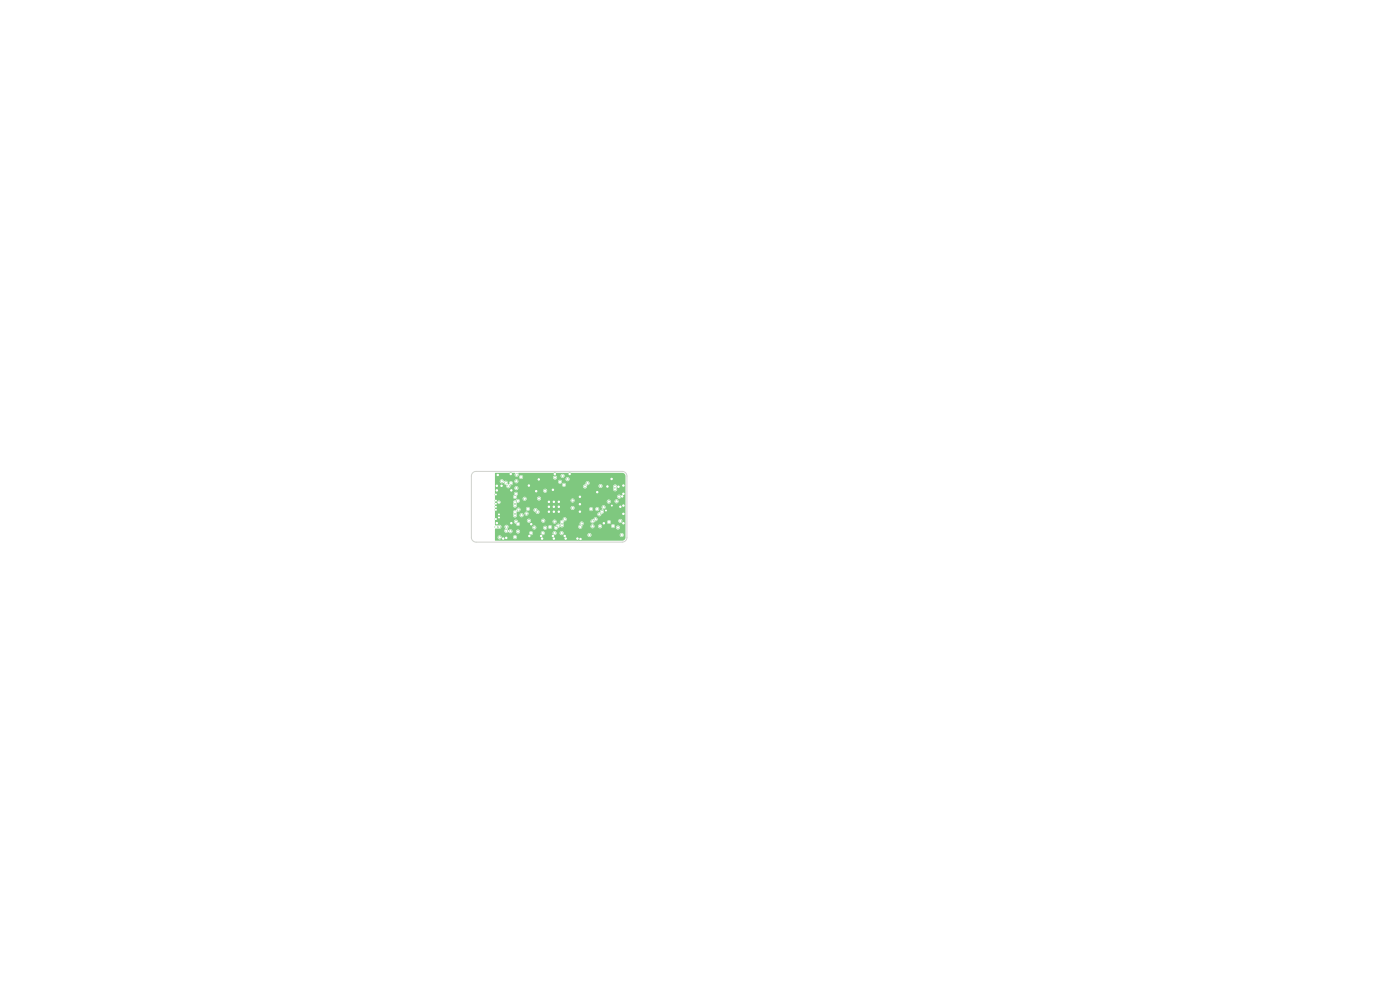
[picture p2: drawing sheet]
<svg xmlns="http://www.w3.org/2000/svg" width="297mm" height="210mm" viewBox="0 0 297 210" stroke-linecap="round" stroke-linejoin="round" font-family="sans-serif">
<g fill="#7fc87f" stroke="#7fc87f" stroke-width=".21">
<circle cx="127.3" cy="111.7" r=".23"/>
<circle cx="109.2" cy="109.4" r=".23"/>
<circle cx="125.4" cy="108" r=".23"/>
<circle cx="119.2" cy="111.4" r=".22"/>
<circle cx="109.5" cy="102.1" r=".22"/>
<circle cx="127.7" cy="108.5" r=".23"/>
<circle cx="119.1" cy="113.1" r=".22"/>
<circle cx="108.4" cy="102.5" r=".22"/>
<circle cx="130.1" cy="111.6" r=".23"/>
<circle cx="126.7" cy="108" r=".23"/>
<circle cx="114.3" cy="105.8" r=".22"/>
<circle cx="109.5" cy="110.6" r=".22"/>
<circle cx="119.4" cy="101" r=".23"/>
<circle cx="112.2" cy="110.5" r=".22"/>
<circle cx="111.7" cy="108.9" r=".23"/>
<circle cx="105.9" cy="111.8" r=".22"/>
<circle cx="111.3" cy="105.8" r=".22"/>
<circle cx="116.7" cy="111.8" r=".22"/>
<circle cx="124.6" cy="102.5" r=".23"/>
<circle cx="125.7" cy="111.7" r=".23"/>
<circle cx="112.6" cy="113.1" r=".22"/>
<circle cx="105.9" cy="109.1" r=".15"/>
<circle cx="128.9" cy="103.2" r=".23"/>
<circle cx="128.1" cy="111" r=".22"/>
<circle cx="112.3" cy="113.7" r=".23"/>
<circle cx="132.2" cy="109" r=".23"/>
<circle cx="106.8" cy="114.2" r=".22"/>
<circle cx="105.2" cy="104.9" r=".15"/>
<circle cx="126.7" cy="104.4" r=".22"/>
<circle cx="112.2" cy="103" r=".23"/>
<circle cx="122.5" cy="114.2" r=".22"/>
<circle cx="123.2" cy="114.3" r=".22"/>
<circle cx="107.4" cy="114.1" r=".22"/>
<circle cx="115" cy="114.2" r=".23"/>
<circle cx="129.8" cy="101.6" r=".23"/>
<circle cx="117.3" cy="113.7" r=".23"/>
<circle cx="106.4" cy="103" r=".22"/>
<circle cx="132.2" cy="104.8" r=".22"/>
<circle cx="114.3" cy="101.7" r=".22"/>
<circle cx="105.2" cy="110.1" r=".15"/>
<circle cx="118.5" cy="107.5" r=".22"/>
<circle cx="118.5" cy="108.5" r=".23"/>
<circle cx="108.5" cy="104" r=".23"/>
<circle cx="123" cy="108.5" r=".22"/>
<circle cx="117.3" cy="103.9" r=".23"/>
<circle cx="105.4" cy="111" r=".22"/>
<circle cx="131.6" cy="107.5" r=".22"/>
<circle cx="105.2" cy="108.1" r=".15"/>
<circle cx="112.7" cy="111.2" r=".23"/>
<circle cx="113.8" cy="104.2" r=".22"/>
<circle cx="117.5" cy="107.5" r=".22"/>
<circle cx="132.2" cy="103" r=".23"/>
<circle cx="119.8" cy="113.7" r=".22"/>
<circle cx="105.4" cy="103" r=".22"/>
<circle cx="132" cy="105.3" r=".23"/>
<circle cx="117.5" cy="108.5" r=".22"/>
<circle cx="123" cy="105.4" r=".22"/>
<circle cx="105.9" cy="109.8" r=".15"/>
<circle cx="120.9" cy="100.5" r=".22"/>
<circle cx="118.5" cy="106.5" r=".22"/>
<circle cx="117.5" cy="114.2" r=".22"/>
<circle cx="105.2" cy="106.9" r=".15"/>
<circle cx="129.8" cy="107.3" r=".15"/>
<circle cx="131.2" cy="103.2" r=".22"/>
<circle cx="105.4" cy="104" r=".22"/>
<circle cx="120" cy="114.2" r=".23"/>
<circle cx="123" cy="107" r=".22"/>
<circle cx="117.5" cy="106.4" r=".22"/>
<circle cx="114.8" cy="113.7" r=".22"/>
<circle cx="128.6" cy="108.3" r=".15"/>
<circle cx="132.2" cy="111" r=".23"/>
<circle cx="132.2" cy="107.2" r=".23"/>
<circle cx="117.7" cy="100.5" r=".23"/>
<circle cx="105.2" cy="107.5" r=".15"/>
<circle cx="116.4" cy="106.4" r=".22"/>
<circle cx="105.2" cy="106.2" r=".15"/>
<circle cx="116.5" cy="108.5" r=".22"/>
<circle cx="108.5" cy="111" r=".22"/>
<circle cx="105.6" cy="100.8" r=".22"/>
<circle cx="108.4" cy="100.5" r=".23"/>
<circle cx="116.4" cy="107.5" r=".22"/>
<circle cx="121.5" cy="107.8" r=".22"/>
<circle cx="131.6" cy="110.5" r=".22"/>
<circle cx="114.1" cy="108.6" r=".23"/>
<circle cx="113.6" cy="108.2" r=".23"/>
<circle cx="131.1" cy="111.9" r=".23"/>
<circle cx="115.6" cy="104.1" r=".22"/>
<circle cx="117.6" cy="113.1" r=".22"/>
<circle cx="127.4" cy="103.1" r=".22"/>
<circle cx="108.3" cy="112.7" r=".23"/>
<circle cx="117.9" cy="111.9" r=".23"/>
<circle cx="123.1" cy="111.7" r=".22"/>
<circle cx="121.5" cy="106.2" r=".23"/>
<circle cx="124.1" cy="103.2" r=".22"/>
<circle cx="107.3" cy="102.4" r=".22"/>
<circle cx="115.1" cy="113.1" r=".22"/>
<circle cx="120.4" cy="101.7" r=".23"/>
<circle cx="107.4" cy="112.6" r=".22"/>
<circle cx="109.9" cy="112.8" r=".22"/>
<circle cx="118.8" cy="102.2" r=".22"/>
<circle cx="107.8" cy="103.2" r=".22"/>
<circle cx="131.3" cy="105.4" r=".23"/>
<circle cx="127.1" cy="109.1" r=".22"/>
<circle cx="109.4" cy="104.7" r=".22"/>
<circle cx="105.2" cy="111.8" r=".22"/>
<circle cx="109.8" cy="106.2" r=".23"/>
<circle cx="117.8" cy="101.3" r=".22"/>
<circle cx="110.6" cy="109.3" r=".23"/>
<circle cx="112" cy="107.9" r=".23"/>
<circle cx="109.5" cy="103.5" r=".23"/>
<circle cx="117.6" cy="110.7" r=".23"/>
<circle cx="119.8" cy="110.2" r=".22"/>
<circle cx="126.3" cy="110.2" r=".22"/>
<circle cx="129.2" cy="110.7" r=".22"/>
<circle cx="118.4" cy="111.5" r=".22"/>
<circle cx="109.2" cy="106.5" r=".23"/>
<circle cx="129.1" cy="106.4" r=".22"/>
<circle cx="130.5" cy="103.8" r=".22"/>
<circle cx="130.5" cy="103.2" r=".22"/>
<circle cx="131.9" cy="113.5" r=".22"/>
<circle cx="109.2" cy="107.2" r=".23"/>
<circle cx="109.9" cy="111.2" r=".22"/>
<circle cx="105.9" cy="106.5" r=".15"/>
<circle cx="106" cy="114" r=".23"/>
<circle cx="107.4" cy="111.7" r=".22"/>
<circle cx="115.6" cy="111.9" r=".23"/>
<circle cx="110.5" cy="101.2" r=".23"/>
<circle cx="109.2" cy="108.7" r=".23"/>
<circle cx="113.4" cy="111.9" r=".23"/>
<circle cx="110" cy="108.1" r=".22"/>
<circle cx="109.2" cy="113.9" r=".23"/>
<circle cx="109.2" cy="105.4" r=".22"/>
<circle cx="115.2" cy="110.5" r=".22"/>
<circle cx="123.4" cy="111.1" r=".23"/>
<circle cx="119.6" cy="102.8" r=".23"/>
<circle cx="128.1" cy="107.6" r=".23"/>
<circle cx="125.7" cy="110.6" r=".23"/>
<circle cx="130.8" cy="106.3" r=".22"/>
<circle cx="119.2" cy="110.7" r=".22"/>
<circle cx="125" cy="113.5" r=".22"/>
<circle cx="106.4" cy="102.1" r=".22"/>
<circle cx="109.6" cy="100.7" r=".22"/>
</g>
<path d="M105 100.3h4.2a.48 .48 0 0 0 0 .7 .48 .48 0 0 0 .7 0 .48 .48 0 0 0 .1-.7h22a.7 .7 0 0 1 .7 .7v13a.7 .7 0 0 1-.7 .7h-27v-.8h.6a.43 .43 0 0 0 .4 .5 .43 .43 0 0 0 .4-.5h2.4v.1a.43 .43 0 0 0 .7 .3 .43 .43 0 0 0 0-.7 .43 .43 0 0 0-.7 .3h-2.4l-.1-.2-.4-.1-.3 .3h-.6v-1.4h2a.57 .57 0 0 0 .9 .4l.1 .1a.43 .43 0 0 0 .5 .1 .43 .43 0 0 0 .2-.4h.8l.1 .3 .2 .2 .4-.2h2a.43 .43 0 0 0 .5 .5 .43 .43 0 0 0 .4-.5h1.6v.2a.43 .43 0 0 0 .5 .3 .43 .43 0 0 0 .4-.5h1.6v.2a.43 .43 0 0 0 .5 .3 .43 .43 0 0 0 .4-.5h.6v.2a.43 .43 0 0 0 .7 .2h5.2v.2a.43 .43 0 0 0 .5 .3 .43 .43 0 0 0 .4-.5h6v.2a.43 .43 0 0 0 .6 .3 .43 .43 0 0 0 0-.8 .43 .43 0 0 0-.6 .3h-6l-.4-.3-.3 .1-.2 .2h-5.2a.43 .43 0 0 0 0-.7 .43 .43 0 0 0-.7 .3h-.6l-.4-.3-.3 .1-.2 .2h-1.6l-.4-.3-.3 .1-.2 .2h-1.6l-.4-.3-.3 .1-.2 .2h-2a.43 .43 0 0 0-.1-.6 .43 .43 0 0 0-.6 .3l-.8-.1a.59 .59 0 0 0-.9-.2l-.2-.2 .3-.4h5a.43 .43 0 0 0 .4 .5 .43 .43 0 0 0 .5-.4h1.4v.1a.43 .43 0 0 0 .6 .4 .43 .43 0 0 0 .2-.7h.3l.1 .4a.42 .42 0 0 0 .7-.2h.4v.1a.51 .51 0 0 0 .5 .4 .51 .51 0 0 0 .5-.5l.3-.2 .5 .2 .3-.2h3.1v.1a.43 .43 0 0 0 .5 .4 .43 .43 0 0 0 .3-.6h1.8v.1a.43 .43 0 0 0 .5 .4 .43 .43 0 0 0 .3-.5h.8v.1a.43 .43 0 0 0 .5 .4 .43 .43 0 0 0 .3-.6h1.9l.1 .4 .3 .1 .7-.2a.43 .43 0 0 0 .5 .5 .43 .43 0 0 0 .2-.7 .43 .43 0 0 0-.7 .1l-.3 .1a.43 .43 0 0 0-.2-.6 .43 .43 0 0 0-.6 .3h-1.9l-.3-.3-.4 .1-.1 .3h-.8l-.3-.4-.4 .1-.1 .3-1.8-.1a.47 .47 0 0 0 .3-.6 .47 .47 0 0 0-.7-.2 .47 .47 0 0 0-.1 .6l-.3 .4h-3.1l-.1-.6 .2-.5 .3-.1h5.3a.43 .43 0 0 0 .3 .5 .43 .43 0 0 0 .5-.3h2.7v.1a.43 .43 0 0 0 .6 .3 .43 .43 0 0 0 .1-.7h1.7v.2a.43 .43 0 0 0 .6 .3 .43 .43 0 0 0 0-.8 .43 .43 0 0 0-.6 .3l-2.1-.1-.3 .4h-2.7l.1-.1a.46 .46 0 0 0 .6-.3 .46 .46 0 0 0-.4-.6 .46 .46 0 0 0-.5 .5l-.5 .1-.1 .2h-5.3a.45 .45 0 0 0 .2-.5 .45 .45 0 0 0-.6-.3 .45 .45 0 0 0-.3 .6 .6 .6 0 0 0-.4 .9 .64 .64 0 0 0-1 .3l-.4 .4h-.4a.43 .43 0 0 0-.3-.5 .43 .43 0 0 0-.5 .3l-.7-.2-.4 .4h-1.4l-.2-.3-.3-.1-.4 .3h-5a.46 .46 0 0 0-.7-.4 .46 .46 0 0 0 0 .8l-.2 .3h-2v-.3l.6-.1a.47 .47 0 0 0 .7-.1 .47 .47 0 0 0-.1-.7 .47 .47 0 0 0-.7 .2l-.5-.1v-.8h4l.1 .3 .3 .2a.44 .44 0 0 0 .3 .5 .44 .44 0 0 0 .6-.3 .44 .44 0 0 0-.4-.6l-.1-.3h2a.43 .43 0 0 0 .4 .5 .43 .43 0 0 0 .4-.5h2.2l.1 .3 .3 .2 .5-.3h1.5a.43 .43 0 0 0 .6 .5 .43 .43 0 0 0 .2-.7 .43 .43 0 0 0-.8 .1l-1.5 .1a.43 .43 0 0 0-.4-.6 .43 .43 0 0 0-.5 .4h-2.2l-.1-.3-.4-.1-.3 .4h-2l-.4-.2-.4 .4h-4v-2h3.8l.1 .3a.52 .52 0 0 0 0 .6 .52 .52 0 0 0 .5 .2l.3-.5h.5a.43 .43 0 0 0 .4 .5 .43 .43 0 0 0 .5-.3 .43 .43 0 0 0-.3-.5h.5v.1a.43 .43 0 0 0 .4 .4 .43 .43 0 0 0 .4-.4h14.6v.2a.49 .49 0 0 0 .6 .3 .49 .49 0 0 0 .4-.5 .53 .53 0 0 0 .4-.4 .53 .53 0 0 0-.2-.5 .45 .45 0 0 0 .7-.5 .45 .45 0 0 0-.7-.4 .45 .45 0 0 0-.1 .8l-.4 .2-.1 .4-.4 .2-.2 .2h-14.6a.43 .43 0 0 0-.3-.5 .43 .43 0 0 0-.5 .4h-.8l-.3 .3h-.5l-.2-.2a.51 .51 0 0 1 .7-.5l.2-.3v-.3h1.2l.2 .4h.4l.2-.2h.8l.1 .4 .3 .1a.47 .47 0 0 0 .5 .4 .47 .47 0 0 0 .4-.5 .47 .47 0 0 0-.5-.4l-.1-.2-.4-.1-.3 .3h-.8l-.1-.4h8.7l.1 .3 .3 .2 .5-.3h3.1v.2a.43 .43 0 0 0 .5 .3 .43 .43 0 0 0 .3-.5h.5v.2a.43 .43 0 0 0 .6 .3 .43 .43 0 0 0 0-.8 .43 .43 0 0 0-.6 .3h-.5l-.3-.3-.4 .1-.1 .2h-3.1a.43 .43 0 0 0-.3-.6 .43 .43 0 0 0-.6 .4h-8.7l-.4-.2-.3 .4-1.3-.1a.52 .52 0 0 0-.5 0 .52 .52 0 0 0-.3 .5h-.4l-.3 .3h-3.8v-2.1h.5l.1 .2a.35 .35 0 0 0 .4 .2 .35 .35 0 0 0 .2-.4h2.6l.1 .3a.48 .48 0 0 0 0 .7 .48 .48 0 0 0 .7 0 .48 .48 0 0 0 0-.7l.1-.1a.46 .46 0 0 0 .6-.4 .46 .46 0 0 0-.4-.5 .46 .46 0 0 0-.6 .3l-.3 .1-.2 .3h-2.6l-.2-.3a.35 .35 0 0 0-.5 .3h-.5v-1.2h3.8l.1 .4 .3 .1 1.7-.1a.43 .43 0 0 0 .4 .5 .43 .43 0 0 0 .4-.5h2.2l.1 .3 .3 .2 6.7-.1 .2 .4a.43 .43 0 0 0 .7-.2h6.8v.2a.43 .43 0 0 0 .5 .3 .43 .43 0 0 0 .4-.5h.8v.1a.43 .43 0 0 0 .6 .3 .43 .43 0 0 0 0-.7 .43 .43 0 0 0-.6 .3h-.8l-.2-.2-.3-.1-.4 .3h-6.8a.43 .43 0 0 0-.3-.5 .43 .43 0 0 0-.6 .3h-6.4a.43 .43 0 0 0 0-.7 .43 .43 0 0 0-.7 .3h-2.2l-.1-.2-.4-.1-.3 .3h-1.4l.2-.4h21.2v.1a.43 .43 0 0 0 .7 .3 .43 .43 0 0 0 0-.7 .43 .43 0 0 0-.7 .3l-21.3-.1a.48 .48 0 0 0 .3-.6 .48 .48 0 0 0-.7-.2 .48 .48 0 0 0-.2 .6l-.2 .3h-3.8v-1.3h10.2v.2a.43 .43 0 0 0 .7 .3 .43 .43 0 0 0 0-.8 .43 .43 0 0 0-.7 .3h-10.2v-2h1v.2a.57 .57 0 0 0 .9 .3l.1 .2 .5 .2a.46 .46 0 0 0 0 .5 .46 .46 0 0 0 .6 .1h1v.1a.43 .43 0 0 0 .7 .3 .43 .43 0 0 0 0-.7 .43 .43 0 0 0-.7 .3h-1l.1-.2a.4 .4 0 0 1 .5-.5h10.5l.1 .3 .3 .2 .4-.2h3.7a.43 .43 0 0 0 .5 .5 .43 .43 0 0 0 .3-.6h2.5l.2 .5a.43 .43 0 0 0 .6-.4h2.3l.1 .4a.46 .46 0 0 0 0 .6 .46 .46 0 0 0 .7 0 .46 .46 0 0 0-.1-.6 .43 .43 0 0 0-.1-.7 .43 .43 0 0 0-.6 .3h-2.3l-.1-.3-.2-.1-.4 .1-.1 .2h-2.5a.45 .45 0 0 0 .6-.3 .45 .45 0 0 0-.4-.6 .45 .45 0 0 0-.5 .5v.2l-.4 .1-.1 .2h-3.7a.43 .43 0 0 0-.2-.6 .43 .43 0 0 0-.6 .3h-10.5a.45 .45 0 0 0-.3-.7 .45 .45 0 0 0-.5 .6h-.2v-.4l-.2-.3h1.6a.43 .43 0 0 0 .4 .5 .43 .43 0 0 0 .5-.4h8.4v.2a.43 .43 0 0 0 .6 .3 .43 .43 0 0 0 0-.8 .43 .43 0 0 0-.6 .3h-8.4l-.1-.3-.3-.1-.3 .1-.2 .2h-1.9l-.2 .1a.49 .49 0 0 0-.5-.4 .49 .49 0 0 0-.5 .3h-1v-.9h5.1v.2a.43 .43 0 0 0 .5 .3 .43 .43 0 0 0 .4-.4h6.3l.1 .4 .3 .1 .4-.1h1.9v.1a.43 .43 0 0 0 .6 .3 .43 .43 0 0 0 0-.7 .43 .43 0 0 0-.6 .3h-1.9a.42 .42 0 0 0-.2-.7h1v.1a.43 .43 0 0 0 .7 .3 .43 .43 0 0 0 0-.7 .43 .43 0 0 0-.7 .3h-1.2l-.4 .3h-6.3a.43 .43 0 0 0-.4-.4 .43 .43 0 0 0-.5 .3h-5.1z" fill="#7fc87f"/>
<path d="M100.3 100.3l.7-.3h31a1 1 0 0 1 1 1v13a1 1 0 0 1-1 1h-31a1 1 0 0 1-1-1v-13z" fill="none" stroke="#d0d2cd" stroke-width=".21"/>
<g fill="#fff" stroke="#fff" stroke-width=".21">
<circle cx="127.3" cy="111.6" r=".15"/>
<circle cx="109.3" cy="109.3" r=".15"/>
<circle cx="125.4" cy="108" r=".15"/>
<circle cx="119.2" cy="111.4" r=".15"/>
<circle cx="109.6" cy="102.1" r=".15"/>
<circle cx="127.7" cy="108.6" r=".15"/>
<circle cx="119.1" cy="113.1" r=".15"/>
<circle cx="108.4" cy="102.5" r=".15"/>
<circle cx="130" cy="111.6" r=".15"/>
<circle cx="126.7" cy="108" r=".15"/>
<circle cx="114.3" cy="105.7" r=".15"/>
<circle cx="109.5" cy="110.6" r=".15"/>
<circle cx="119.3" cy="100.9" r=".15"/>
<circle cx="112.2" cy="110.4" r=".15"/>
<circle cx="111.7" cy="108.9" r=".15"/>
<circle cx="105.9" cy="111.8" r=".15"/>
<circle cx="111.3" cy="105.8" r=".15"/>
<circle cx="116.7" cy="111.8" r=".15"/>
<circle cx="124.6" cy="102.5" r=".15"/>
<circle cx="125.7" cy="111.6" r=".15"/>
<circle cx="112.6" cy="113.1" r=".15"/>
<circle cx="105.9" cy="109.1" r=".1"/>
<circle cx="128.9" cy="103.2" r=".15"/>
<circle cx="128.1" cy="111" r=".15"/>
<circle cx="112.3" cy="113.7" r=".15"/>
<circle cx="132.3" cy="109" r=".15"/>
<circle cx="106.7" cy="114.3" r=".15"/>
<circle cx="105.2" cy="104.9" r=".1"/>
<circle cx="126.7" cy="104.4" r=".15"/>
<circle cx="112.2" cy="103" r=".15"/>
<circle cx="122.5" cy="114.3" r=".15"/>
<circle cx="123.1" cy="114.3" r=".15"/>
<circle cx="107.4" cy="114.1" r=".15"/>
<circle cx="115" cy="114.3" r=".15"/>
<circle cx="129.8" cy="101.6" r=".15"/>
<circle cx="117.3" cy="113.7" r=".15"/>
<circle cx="106.4" cy="103" r=".15"/>
<circle cx="132.3" cy="104.7" r=".15"/>
<circle cx="114.3" cy="101.7" r=".15"/>
<circle cx="105.2" cy="110.1" r=".1"/>
<circle cx="118.6" cy="107.5" r=".15"/>
<circle cx="118.6" cy="108.6" r=".15"/>
<circle cx="108.5" cy="104" r=".15"/>
<circle cx="123" cy="108.5" r=".15"/>
<circle cx="117.3" cy="103.9" r=".15"/>
<circle cx="105.4" cy="111" r=".15"/>
<circle cx="131.6" cy="107.5" r=".15"/>
<circle cx="105.2" cy="108.2" r=".1"/>
<circle cx="112.7" cy="111.2" r=".15"/>
<circle cx="113.7" cy="104.2" r=".15"/>
<circle cx="117.5" cy="107.5" r=".15"/>
<circle cx="132.3" cy="103" r=".15"/>
<circle cx="119.8" cy="113.7" r=".15"/>
<circle cx="105.4" cy="103" r=".15"/>
<circle cx="132" cy="105.3" r=".15"/>
<circle cx="117.5" cy="108.6" r=".15"/>
<circle cx="123" cy="105.4" r=".15"/>
<circle cx="105.9" cy="109.8" r=".1"/>
<circle cx="120.8" cy="100.6" r=".15"/>
<circle cx="118.6" cy="106.4" r=".15"/>
<circle cx="117.5" cy="114.3" r=".15"/>
<circle cx="105.2" cy="106.9" r=".1"/>
<circle cx="129.8" cy="107.2" r=".1"/>
<circle cx="131.2" cy="103.3" r=".15"/>
<circle cx="105.4" cy="104" r=".15"/>
<circle cx="120" cy="114.3" r=".15"/>
<circle cx="123" cy="107" r=".15"/>
<circle cx="117.5" cy="106.4" r=".15"/>
<circle cx="114.8" cy="113.7" r=".15"/>
<circle cx="128.6" cy="108.3" r=".1"/>
<circle cx="132.3" cy="111" r=".15"/>
<circle cx="132.3" cy="107.3" r=".15"/>
<circle cx="117.7" cy="100.6" r=".15"/>
<circle cx="105.2" cy="107.5" r=".1"/>
<circle cx="116.4" cy="106.4" r=".15"/>
<circle cx="105.2" cy="106.2" r=".1"/>
<circle cx="116.4" cy="108.6" r=".15"/>
<circle cx="108.5" cy="111" r=".15"/>
<circle cx="105.6" cy="100.8" r=".15"/>
<circle cx="108.3" cy="100.6" r=".15"/>
<circle cx="116.4" cy="107.5" r=".15"/>
<circle cx="121.5" cy="107.8" r=".15"/>
<circle cx="131.6" cy="110.5" r=".15"/>
<circle cx="114" cy="108.6" r=".15"/>
<circle cx="113.6" cy="108.2" r=".15"/>
<circle cx="131.1" cy="111.9" r=".15"/>
<circle cx="115.6" cy="104.1" r=".15"/>
<circle cx="117.6" cy="113.1" r=".15"/>
<circle cx="127.4" cy="103.1" r=".15"/>
<circle cx="108.3" cy="112.7" r=".15"/>
<circle cx="118" cy="111.9" r=".15"/>
<circle cx="123.1" cy="111.7" r=".15"/>
<circle cx="121.5" cy="106.2" r=".15"/>
<circle cx="124.1" cy="103.2" r=".15"/>
<circle cx="107.3" cy="102.4" r=".15"/>
<circle cx="115.1" cy="113.1" r=".15"/>
<circle cx="120.4" cy="101.6" r=".15"/>
<circle cx="107.4" cy="112.6" r=".15"/>
<circle cx="109.9" cy="112.7" r=".15"/>
<circle cx="118.8" cy="102.2" r=".15"/>
<circle cx="107.9" cy="103.1" r=".15"/>
<circle cx="131.3" cy="105.4" r=".15"/>
<circle cx="127.1" cy="109.1" r=".15"/>
<circle cx="109.4" cy="104.7" r=".15"/>
<circle cx="105.3" cy="111.8" r=".15"/>
<circle cx="109.9" cy="106.3" r=".15"/>
<circle cx="117.7" cy="101.3" r=".15"/>
<circle cx="110.6" cy="109.3" r=".15"/>
<circle cx="112" cy="107.9" r=".15"/>
<circle cx="109.6" cy="103.6" r=".15"/>
<circle cx="117.6" cy="110.6" r=".15"/>
<circle cx="119.8" cy="110.1" r=".15"/>
<circle cx="126.3" cy="110.2" r=".15"/>
<circle cx="129.2" cy="110.7" r=".15"/>
<circle cx="118.4" cy="111.5" r=".15"/>
<circle cx="109.3" cy="106.6" r=".15"/>
<circle cx="129.1" cy="106.4" r=".15"/>
<circle cx="130.5" cy="103.8" r=".15"/>
<circle cx="130.5" cy="103.2" r=".15"/>
<circle cx="131.9" cy="113.5" r=".15"/>
<circle cx="109.3" cy="107.3" r=".15"/>
<circle cx="109.9" cy="111.1" r=".15"/>
<circle cx="105.9" cy="106.5" r=".1"/>
<circle cx="106" cy="114" r=".15"/>
<circle cx="107.4" cy="111.7" r=".15"/>
<circle cx="115.6" cy="111.9" r=".15"/>
<circle cx="110.6" cy="101.2" r=".15"/>
<circle cx="109.3" cy="108.6" r=".15"/>
<circle cx="113.3" cy="111.9" r=".15"/>
<circle cx="110" cy="108.1" r=".15"/>
<circle cx="109.3" cy="113.9" r=".15"/>
<circle cx="109.3" cy="105.4" r=".15"/>
<circle cx="115.3" cy="110.4" r=".15"/>
<circle cx="123.4" cy="111" r=".15"/>
<circle cx="119.6" cy="102.9" r=".15"/>
<circle cx="128" cy="107.6" r=".15"/>
<circle cx="125.7" cy="110.6" r=".15"/>
<circle cx="130.8" cy="106.3" r=".15"/>
<circle cx="119.2" cy="110.7" r=".15"/>
<circle cx="125" cy="113.5" r=".15"/>
<circle cx="106.4" cy="102.1" r=".15"/>
<circle cx="109.6" cy="100.7" r=".15"/>
</g>
</svg>
